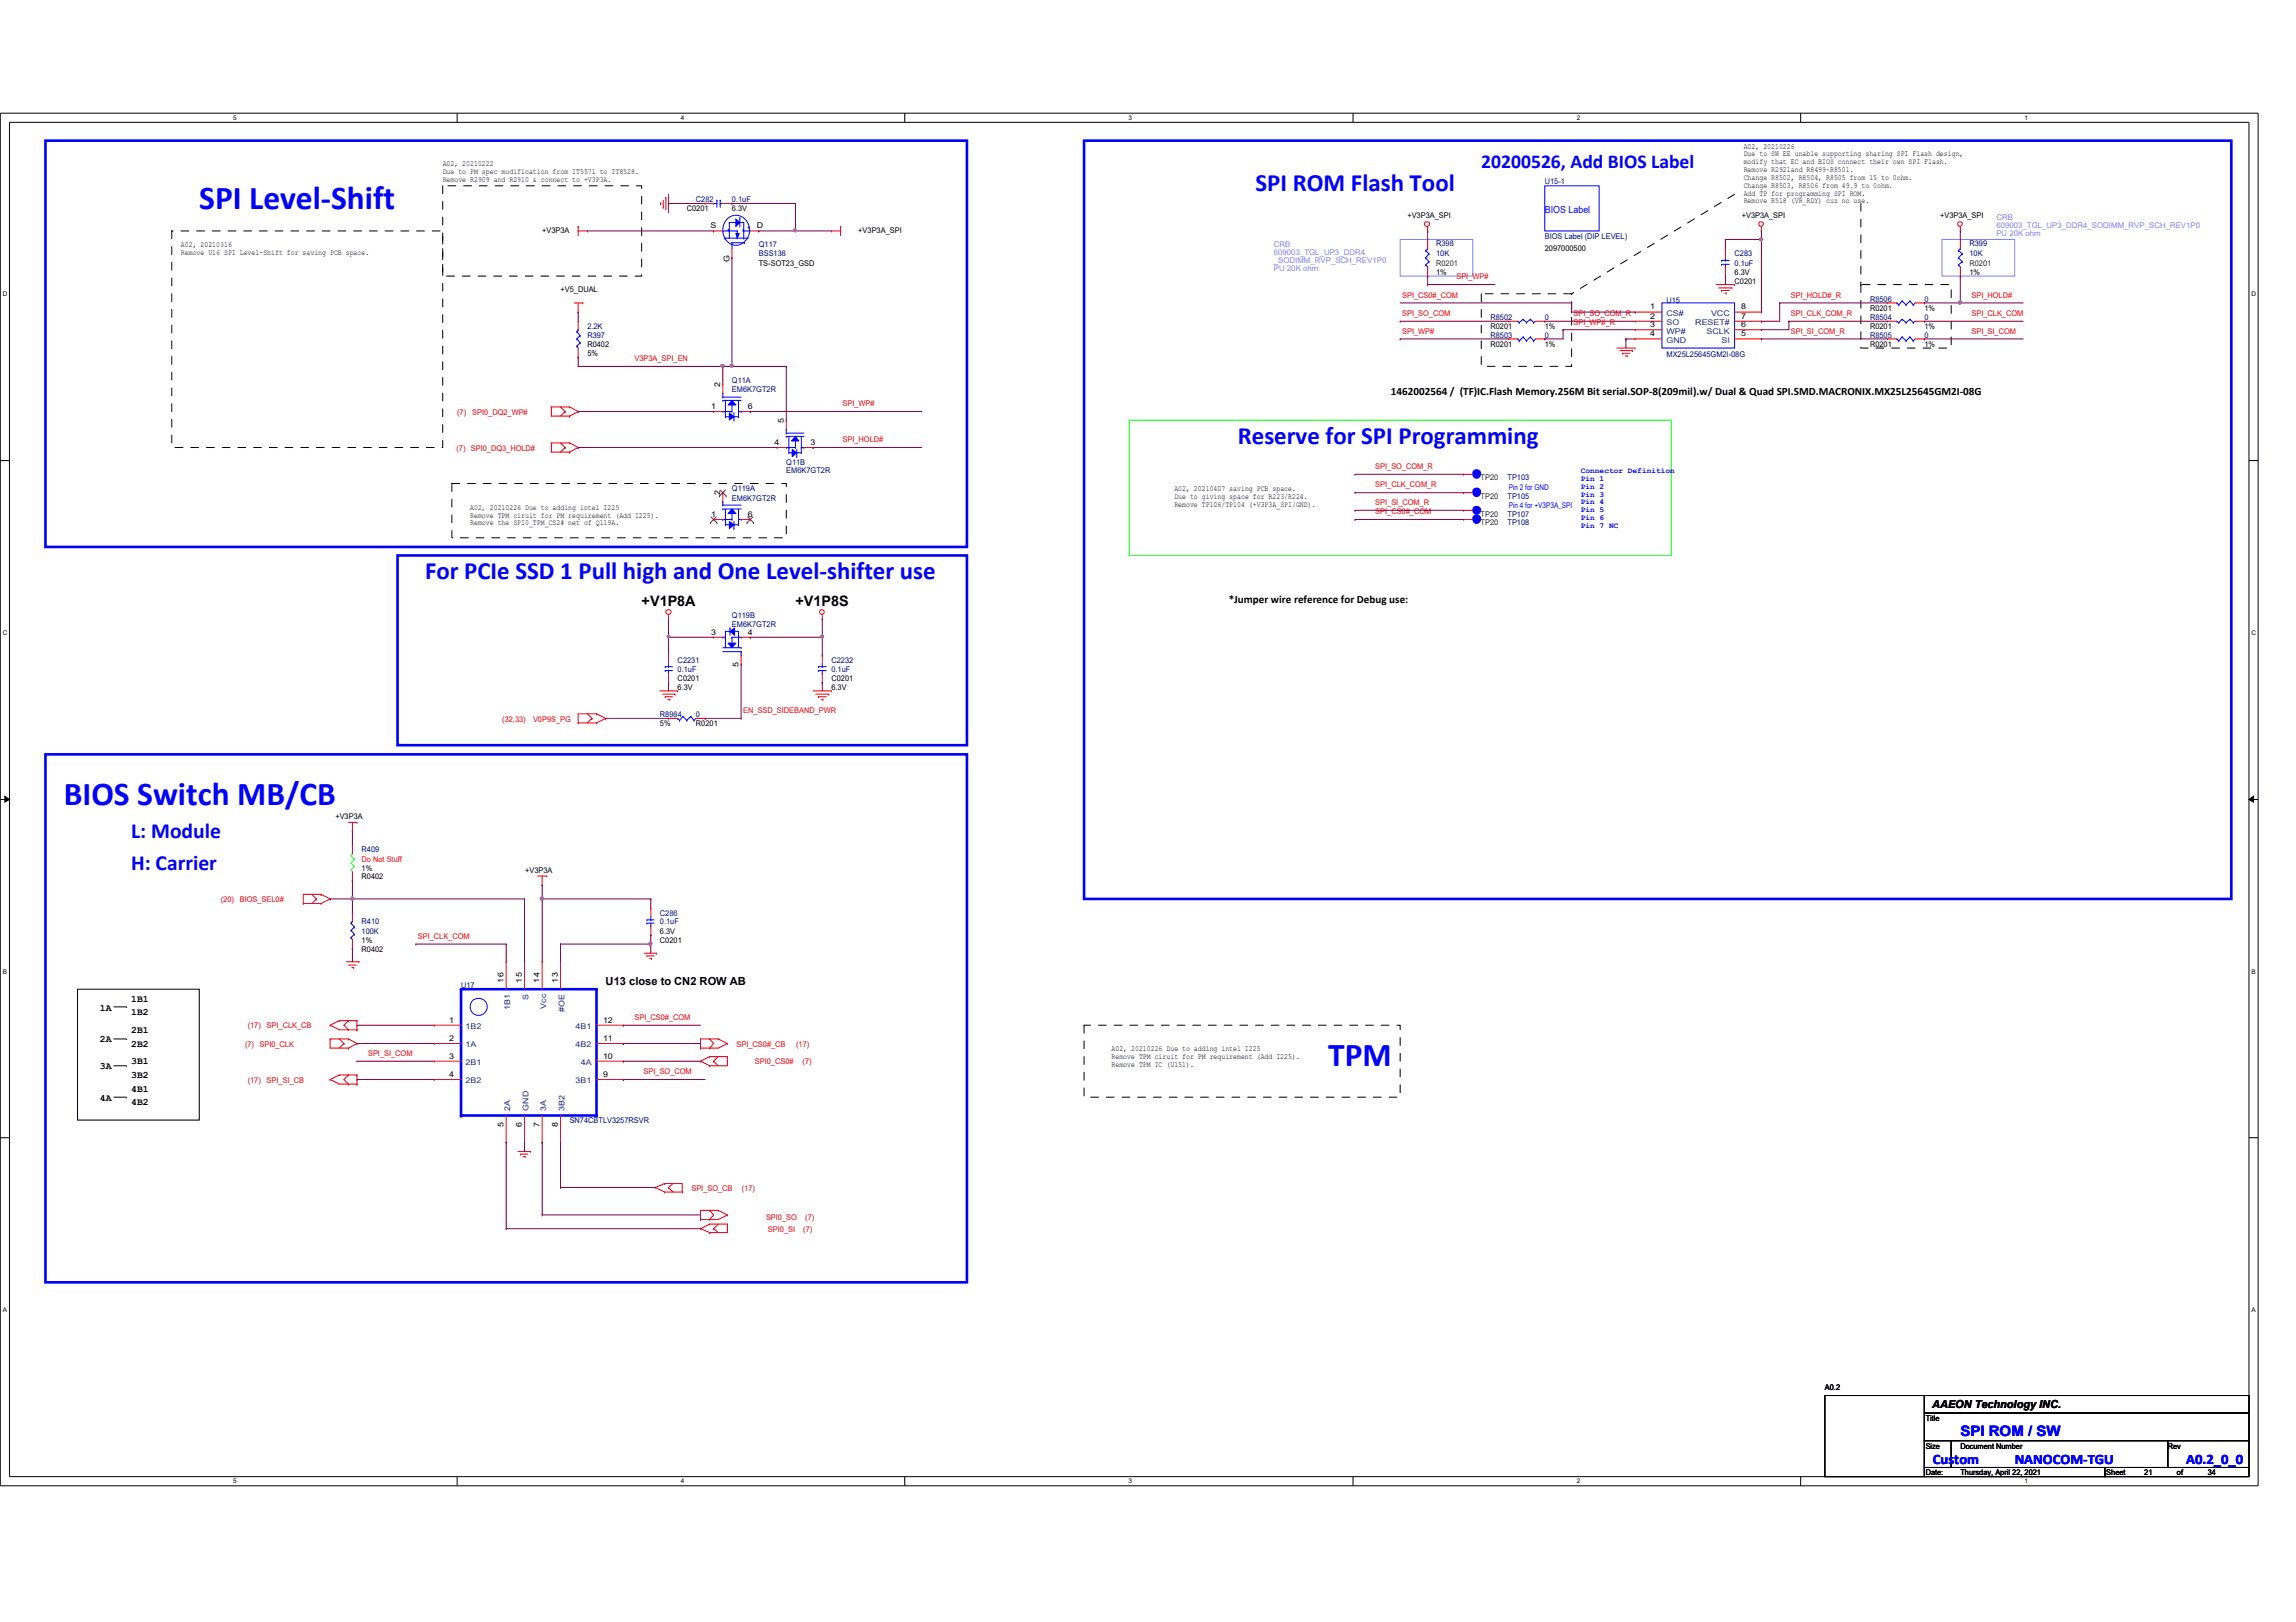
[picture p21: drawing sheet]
<svg xmlns="http://www.w3.org/2000/svg" width="297mm" height="210mm" viewBox="0 0 297 210" stroke-linecap="round" stroke-linejoin="round" font-family="sans-serif">
<defs><g id="words">
<g font-size="4.3" fill="#00f">
<text x="25.8" y="27">SPI Level-Shift</text>
<text x="8.3" y="104.1">BIOS Switch MB/CB</text>
<text x="171.8" y="138">TPM</text>
</g>
<g font-size="3.2" fill="#00f">
<text x="162.4" y="24.7">SPI ROM Flash Tool</text>
<text x="160.1" y="57.4">Reserve for SPI Programming</text>
<text x="55" y="74.9">For PCIe SSD 1 Pull high and One Level-shifter use</text>
</g>
<g font-size="2.8" fill="#00f">
<text x="17" y="108.5">L: Module</text>
<text x="17" y="112.5">H: Carrier</text>
</g>
<text font-size="2.5" fill="#00f" x="191.6" y="21.8">20200526, Add BIOS Label</text>
<g font-size="1.9">
<text x="83" y="78.4">+V1P8A</text>
<text x="102.9" y="78.4">+V1P8S</text>
</g>
<g font-size="1.9" fill="#00f">
<text x="253.6" y="185.8">SPI ROM / SW</text>
<text x="250.1" y="189.4">Custom</text>
<text x="260.6" y="189.4">NANOCOM-TGU</text>
<text x="282.8" y="189.4">A0.2_0_0</text>
</g>
<g font-size="1.4">
<text x="180" y="51.1">1462002564 / (TF)IC.Flash Memory.256M Bit serial.SOP-8(209mil).w/ Dual &amp; Quad SPI.SMD.MACRONIX.MX25L25645GM2I-08G</text>
<text x="159" y="78">*Jumper wire reference for Debug use:</text>
<text x="78.4" y="127.5">U13 close to CN2 ROW AB</text>
<text x="250" y="182.2">AAEON Technology INC.</text>
</g>
<text font-size="1.3" fill="#00f" x="199.9" y="27.5">BIOS Label</text>
<g font-size="1.3">
<text x="12.9" y="130.8">1A</text>
<text x="17" y="129.6">1B1</text>
<text x="17" y="131.3">1B2</text>
<text x="12.9" y="134.9">2A</text>
<text x="17" y="133.7">2B1</text>
<text x="17" y="135.5">2B2</text>
<text x="17" y="137.8">3B1</text>
<text x="12.9" y="138.3">3A</text>
<text x="12.9" y="142.5">4A</text>
<text x="17" y="141.3">4B1</text>
<text x="17" y="143">4B2</text>
<text x="17" y="139.5">3B2</text>
</g>
<g font-size="1">
<text x="57.3" y="21.5">A02, 20210222</text>
<text x="57.3" y="22.5">Due to PM spec modification from IT5571 to IT8528.</text>
<text x="57.3" y="23.5">Remove R2909 and R2910 &amp; connect to +V3P3A.</text>
<text x="225.6" y="19.2">A02, 20210226</text>
<text x="225.6" y="20.2">Due to SW EE unable supporting sharing SPI Flash design,</text>
<text x="225.6" y="21.3">modify that EC and BIOS connect their own SPI Flash.</text>
<text x="225.6" y="22.3">Remove R2921and R8499~R8501.</text>
<text x="225.6" y="23.3">Change R8502, R8504, R8505 from 15 to 0ohm.</text>
<text x="88.9" y="27.3">C0201</text>
<text x="91.9" y="29.5">S</text>
<text x="94.7" y="27.3">6.3V</text>
<text x="97.9" y="29.5">D</text>
<text x="182.1" y="28.2">+V3P3A_SPI</text>
<text x="225.3" y="28.2">+V3P3A_SPI</text>
<text x="225.6" y="24.3">Change R8503, R8506 from 49.9 to 0ohm.</text>
<text x="225.6" y="25.3">Add TP for programming SPI ROM.</text>
<text x="225.6" y="26.3">Remove R518 (VR_RDY) cuz no use.</text>
<text x="251" y="28.2">+V3P3A_SPI</text>
<text x="23.4" y="32">A02, 20210316</text>
<text x="23.4" y="33">Remove U16 SPI Level-Shift for saving PCB space.</text>
<text x="70.1" y="30.1">+V3P3A</text>
<text x="94.4" y="34" transform="rotate(-90 94.4 34)">G</text>
<text x="98.2" y="34.4">TS-SOT23_GSD</text>
<text x="111" y="30.1">+V3P3A_SPI</text>
<text x="185.8" y="35.6">1%</text>
<text x="199.9" y="32.4">2097000500</text>
<text x="224.4" y="35.6">6.3V</text>
<text x="254.8" y="35.6">1%</text>
<text x="72.5" y="37.8">+V5_DUAL</text>
<text x="213.5" y="40">1</text>
<text x="213.5" y="41.2">2</text>
<text x="224.4" y="36.7">C0201</text>
<text x="225.3" y="41.2">7</text>
<text x="225.3" y="40">8</text>
<text x="241.9" y="40.2">R0201</text>
<text x="249" y="40.2">1%</text>
<text x="76" y="44.9">R0402</text>
<text x="76" y="46.1">5%</text>
<text x="192.8" y="42.6">R0201</text>
<text x="192.8" y="44.9">R0201</text>
<text x="199.9" y="42.6">1%</text>
<text x="199.9" y="44.9">1%</text>
<text x="213.5" y="42.3">3</text>
<text x="213.5" y="43.5">4</text>
<text x="225.3" y="43.5">5</text>
<text x="225.3" y="42.3">6</text>
<text x="241.9" y="42.6">R0201</text>
<text x="241.9" y="44.9">R0201</text>
<text x="249" y="42.6">1%</text>
<text x="249" y="44.9">1%</text>
<text x="92" y="52.9">1</text>
<text x="93.2" y="50" transform="rotate(-90 93.2 50)">2</text>
<text x="96.7" y="52.9">6</text>
<text x="100.2" y="57.6">4</text>
<text x="101.4" y="54.7" transform="rotate(-90 101.4 54.7)">5</text>
<text x="104.9" y="57.6">3</text>
<text x="60.8" y="66">A02, 20210226 Due to adding intel I225</text>
<text x="93.2" y="64.1" transform="rotate(-90 93.2 64.1)">2</text>
<text x="151.9" y="63.6">A02, 20210407 saving PCB space.</text>
<text x="151.9" y="64.6">Due to giving space for R223/R224.</text>
<text x="151.9" y="65.6">Remove TP106/TP104 (+V3P3A_SPI/GND).</text>
<text x="60.8" y="67">Remove TPM ciruit for PM requirement (Add I225).</text>
<text x="60.8" y="68">Remove the SPI0_TPM_CS2# net of Q119A.</text>
<text x="92" y="66.9">1</text>
<text x="96.7" y="66.9">6</text>
<text x="92" y="82.1">3</text>
<text x="96.7" y="82.1">4</text>
<text x="87.7" y="88.1">C0201</text>
<text x="87.7" y="89.3">6.3V</text>
<text x="95.5" y="86.3" transform="rotate(-90 95.5 86.3)">5</text>
<text x="107.6" y="88.1">C0201</text>
<text x="107.6" y="89.3">6.3V</text>
<text x="85.4" y="94">5%</text>
<text x="90" y="94">R0201</text>
<text x="43.4" y="106">+V3P3A</text>
<text x="46.8" y="113.8">R0402</text>
<text x="46.8" y="112.7">1%</text>
<text x="67.9" y="113">+V3P3A</text>
<text x="46.8" y="123.2">R0402</text>
<text x="46.8" y="122">1%</text>
<text x="85.4" y="122">C0201</text>
<text x="85.4" y="120.8">6.3V</text>
<text x="65.1" y="127.2" transform="rotate(-90 65.1 127.2)">16</text>
<text x="67.5" y="127.2" transform="rotate(-90 67.5 127.2)">15</text>
<text x="69.8" y="127.2" transform="rotate(-90 69.8 127.2)">14</text>
<text x="72.2" y="127.2" transform="rotate(-90 72.2 127.2)">13</text>
<text x="58.1" y="132.3">1</text>
<text x="58.1" y="134.7">2</text>
<text x="58.1" y="137">3</text>
<text x="78" y="134.7">11</text>
<text x="78" y="137">10</text>
<text x="78" y="132.3">12</text>
<text x="143.8" y="136.1">A02, 20210226 Due to adding intel I225</text>
<text x="143.8" y="137.1">Remove TPM ciruit for PM requirement (Add I225).</text>
<text x="58.1" y="139.4">4</text>
<text x="78" y="139.4">9</text>
<text x="143.8" y="138.1">Remove TPM IC (U151).</text>
<text x="65.1" y="145.9" transform="rotate(-90 65.1 145.9)">5</text>
<text x="67.5" y="145.9" transform="rotate(-90 67.5 145.9)">6</text>
<text x="69.8" y="145.9" transform="rotate(-90 69.8 145.9)">7</text>
<text x="72.2" y="145.9" transform="rotate(-90 72.2 145.9)">8</text>
<text x="236.1" y="179.8">A0.2</text>
<text x="249.1" y="183.9">Title</text>
<text x="249.1" y="187.5">Size</text>
<text x="249.1" y="190.9">Date:</text>
<text x="253.6" y="187.5">Document Number</text>
<text x="253.6" y="190.9">Thursday, April 22, 2021</text>
<text x="272.5" y="190.9">Sheet</text>
<text x="277.4" y="190.9">21</text>
<text x="280.5" y="187.5">Rev</text>
<text x="281.6" y="190.9">of</text>
<text x="285.6" y="190.9">34</text>
</g>
<g font-size="1" fill="#000080">
<text x="199.9" y="23.9">U15-1</text>
<text x="90" y="26.2">C282</text>
<text x="94.7" y="26.2">0.1uF</text>
<text x="98.2" y="32">Q117</text>
<text x="98.2" y="33.2">BSS138</text>
<text x="185.8" y="31.8">R398</text>
<text x="185.8" y="33.2">10K</text>
<text x="199.9" y="30.9">BIOS Label (DIP LEVEL)</text>
<text x="224.4" y="33.2">C283</text>
<text x="224.4" y="34.4">0.1uF</text>
<text x="254.8" y="31.8">R399</text>
<text x="254.8" y="33.2">10K</text>
<text x="192.8" y="41.4">R8502</text>
<text x="199.9" y="41.4">0</text>
<text x="215.6" y="39.2">U15</text>
<text x="241.9" y="39">R8506</text>
<text x="241.9" y="41.4">R8504</text>
<text x="249" y="39">0</text>
<text x="249" y="41.4">0</text>
<text x="76" y="43.7">R397</text>
<text x="76" y="42.6">2.2K</text>
<text x="192.8" y="43.7">R8503</text>
<text x="199.9" y="43.7">0</text>
<text x="215.6" y="46.1">MX25L25645GM2I-08G</text>
<text x="241.9" y="43.7">R8505</text>
<text x="249" y="43.7">0</text>
<text x="94.7" y="49.5">Q11A</text>
<text x="94.7" y="50.7">EM6K7GT2R</text>
<text x="94.7" y="63.6">Q119A</text>
<text x="94.7" y="64.8">EM6K7GT2R</text>
<text x="101.7" y="60.1">Q11B</text>
<text x="101.7" y="61.2">EM6K7GT2R</text>
<text x="195" y="62.1">TP103</text>
<text x="195" y="64.5">TP105</text>
<text x="195" y="66.9">TP107</text>
<text x="195" y="68">TP108</text>
<text x="94.7" y="79.9">Q119B</text>
<text x="94.7" y="81.1">EM6K7GT2R</text>
<text x="87.7" y="85.8">C2231</text>
<text x="87.7" y="87">0.1uF</text>
<text x="107.6" y="85.8">C2232</text>
<text x="107.6" y="87">0.1uF</text>
<text x="85.4" y="92.8">R8984</text>
<text x="90" y="92.8">0</text>
<text x="46.8" y="110.3">R409</text>
<text x="46.8" y="119.6">R410</text>
<text x="85.4" y="118.5">C286</text>
<text x="85.4" y="119.6">0.1uF</text>
<text x="46.8" y="120.8">100K</text>
<text x="59.6" y="127.8">U17</text>
<text x="73.7" y="145.4">SN74CBTLV3257RSVR</text>
</g>
<g font-size="1" fill="#8080ff">
<text x="258.3" y="28.5">CRB</text>
<text x="258.3" y="29.5">609003_TGL_UP3_DDR4_SODIMM_RVP_SCH_REV1P0</text>
<text x="164.8" y="32">CRB</text>
<text x="164.8" y="33">609003_TGL_UP3_DDR4</text>
<text x="164.8" y="34">_SODIMM_RVP_SCH_REV1P0</text>
<text x="164.8" y="35.1">PU 20K ohm</text>
<text x="258.3" y="30.6">PU 20K ohm</text>
</g>
<g font-size="1" fill="#008000">
<text x="185.8" y="34.4">R0201</text>
<text x="254.8" y="34.4">R0201</text>
<text x="191.6" y="62.1">TP20</text>
<text x="191.6" y="64.5">TP20</text>
<text x="191.6" y="66.9">TP20</text>
<text x="191.6" y="68">TP20</text>
</g>
<g font-size="1" fill="#f00">
<text x="181.4" y="40.9">SPI_SO_COM</text>
<text x="181.4" y="38.5">SPI_CS0#_COM</text>
<text x="188.4" y="36.2">SPI_WP#</text>
<text x="203.6" y="40.9">SPI_SO_COM_R</text>
<text x="203.6" y="42">SPI_WP#_R</text>
<text x="231.7" y="38.5">SPI_HOLD#_R</text>
<text x="231.7" y="40.9">SPI_CLK_COM_R</text>
<text x="255.1" y="38.5">SPI_HOLD#</text>
<text x="255.1" y="40.9">SPI_CLK_COM</text>
<text x="82.1" y="46.7">V3P3A_SPI_EN</text>
<text x="181.4" y="43.2">SPI_WP#</text>
<text x="231.7" y="43.2">SPI_SI_COM_R</text>
<text x="255.1" y="43.2">SPI_SI_COM</text>
<text x="59.1" y="53.7">(7)</text>
<text x="61.1" y="53.7">SPI0_DQ2_WP#</text>
<text x="109" y="52.6">SPI_WP#</text>
<text x="59.1" y="58.3">(7) SPI0_DQ3_HOLD#</text>
<text x="109" y="57.2">SPI_HOLD#</text>
<text x="177.9" y="60.7">SPI_SO_COM_R</text>
<text x="177.9" y="63.1">SPI_CLK_COM_R</text>
<text x="177.9" y="65.4">SPI_SI_COM_R</text>
<text x="177.9" y="66.5">SPI_CS0#_COM</text>
<text x="65" y="93.4">(32,33)</text>
<text x="69" y="93.4">V0P9S_PG</text>
<text x="96.1" y="92.3">EN_SSD_SIDEBAND_PWR</text>
<text x="46.8" y="111.5">Do Not Stuff</text>
<text x="28.6" y="116.8">(20)</text>
<text x="31" y="116.8">BIOS_SEL0#</text>
<text x="54.1" y="121.5">SPI_CLK_COM</text>
<text x="82.1" y="132">SPI_CS0#_COM</text>
<text x="31.7" y="135.5">(7) SPI0_CLK</text>
<text x="32" y="133.1">(17)</text>
<text x="34.5" y="133.1">SPI_CLK_CB</text>
<text x="47.6" y="136.7">SPI_SI_COM</text>
<text x="95.3" y="135.5">SPI_CS0#_CB</text>
<text x="97.7" y="137.8">SPI0_CS0#</text>
<text x="103" y="135.5">(17)</text>
<text x="103.8" y="137.8">(7)</text>
<text x="32" y="140.1">(17)</text>
<text x="34.5" y="140.1">SPI_SI_CB</text>
<text x="83.3" y="139">SPI_SO_COM</text>
<text x="89.4" y="154.2">SPI_SO_CB</text>
<text x="96" y="154.2">(17)</text>
<text x="99.1" y="157.9">SPI0_SO</text>
<text x="99.4" y="159.4">SPI0_SI</text>
<text x="103.9" y="159.4">(7)</text>
<text x="104.2" y="157.9">(7)</text>
</g>
<g font-size="1" fill="#004080">
<text x="215.6" y="40.9">CS#</text>
<text x="221.4" y="40.9">VCC</text>
<text x="215.6" y="42.1">SO</text>
<text x="215.6" y="43.2">WP#</text>
<text x="215.6" y="44.4">GND</text>
<text x="219.3" y="42.1">RESET#</text>
<text x="220.8" y="43.2">SCLK</text>
<text x="222.7" y="44.4">SI</text>
<text x="66" y="130.7" transform="rotate(-90 66 130.7)">1B1</text>
<text x="68.4" y="129.4" transform="rotate(-90 68.4 129.4)">S</text>
<text x="70.7" y="130.6" transform="rotate(-90 70.7 130.6)">Vcc</text>
<text x="73" y="131" transform="rotate(-90 73 131)">#OE</text>
<text x="60.2" y="133.2">1B2</text>
<text x="60.2" y="135.6">1A</text>
<text x="60.2" y="137.8">2B1</text>
<text x="74.5" y="135.6">4B2</text>
<text x="74.5" y="133.2">4B1</text>
<text x="75.1" y="137.8">4A</text>
<text x="60.2" y="140.2">2B2</text>
<text x="66" y="143.8" transform="rotate(-90 66 143.8)">2A</text>
<text x="68.4" y="143.8" transform="rotate(-90 68.4 143.8)">GND</text>
<text x="70.7" y="143.8" transform="rotate(-90 70.7 143.8)">3A</text>
<text x="73" y="143.8" transform="rotate(-90 73 143.8)">3B2</text>
<text x="74.5" y="140.2">3B1</text>
</g>
<g font-size="1" fill="#00f">
<text x="195.2" y="65.8">Pin 4 for +V3P3A_SPI</text>
<text x="195.2" y="63.4">Pin 2 for GND</text>
<text x="204.5" y="61.2">Connector Definition</text>
<text x="204.5" y="62.2">Pin 1</text>
<text x="204.5" y="63.2">Pin 2</text>
<text x="204.5" y="64.3">Pin 3</text>
<text x="204.5" y="65.3">Pin 4</text>
<text x="204.5" y="66.3">Pin 5</text>
<text x="204.5" y="67.3">Pin 6</text>
<text x="204.5" y="68.3">Pin 7 NC</text>
</g>
<g font-size=".8">
<text x="30.2" y="15.5">5</text>
<text x="88.1" y="15.5">4</text>
<text x="146" y="15.5">3</text>
<text x="204" y="15.5">2</text>
<text x="261.9" y="15.5">1</text>
<text x=".4" y="38.4">D</text>
<text x="291.3" y="38.4">D</text>
<text x=".4" y="82.1">C</text>
<text x="291.3" y="82.1">C</text>
<text x=".4" y="126">B</text>
<text x="291.3" y="126">B</text>
<text x=".4" y="169.8">A</text>
<text x="291.3" y="169.8">A</text>
<text x="30.2" y="191.9">5</text>
<text x="88.1" y="191.9">4</text>
<text x="146" y="191.9">3</text>
<text x="204" y="191.9">2</text>
<text x="261.9" y="191.9">1</text>
</g>
</g></defs>
<path d="M0 14.6h292.1v177.7h-292.1zM1.2 15.8h289.8v175.3h-289.8z" fill="none" stroke="#000" stroke-width=".13"/>
<g fill="#fff">
<path d="M30.2 14.8h.3v.9h-.3z"/>
<path d="M30.2 191.3h.3v.8h-.3z"/>
</g>
<path d="M59.1 14.6v1.2M59.1 191.1v1.2" fill="none" stroke="#000" stroke-width=".13"/>
<g fill="#fff">
<path d="M88.1 14.8h.3v.9h-.3z"/>
<path d="M88.1 191.3h.3v.8h-.3z"/>
</g>
<path d="M117 14.6v1.2M117 191.1v1.2" fill="none" stroke="#000" stroke-width=".13"/>
<g fill="#fff">
<path d="M146 14.8h.3v.9h-.3z"/>
<path d="M146 191.3h.3v.8h-.3z"/>
</g>
<path d="M175 14.6v1.2M175 191.1v1.2" fill="none" stroke="#000" stroke-width=".13"/>
<g fill="#fff">
<path d="M204 14.8h.3v.9h-.3z"/>
<path d="M204 191.3h.3v.8h-.3z"/>
</g>
<path d="M233 14.6v1.2M233 191.1v1.2" fill="none" stroke="#000" stroke-width=".13"/>
<g fill="#fff">
<path d="M261.9 14.8h.4v.9h-.4z"/>
<path d="M261.9 191.3h.4v.8h-.4z"/>
<path d="M.4 37.7h.5v.8h-.5z"/>
<path d="M291.3 37.7h.5v.8h-.5z"/>
<path d="M.4 81.4h.5v.9h-.5z"/>
<path d="M291.3 81.4h.5v.9h-.5z"/>
</g>
<path d="M0 59.6h1.2M291 59.6h1.1" fill="none" stroke="#000" stroke-width=".13"/>
<g fill="#fff">
<path d="M.4 125.3h.4v.9h-.4z"/>
<path d="M291.3 125.3h.4v.9h-.4z"/>
</g>
<path d="M0 103.5h1.2M.6 103l.6 .5-.6 .3zM291 103.5l.5-.5v.8zM291 103.5h1.1" fill="none" stroke="#000" stroke-width=".13"/>
<path d="M.6 103l.6 .5-.6 .3zM291 103.5l.5-.5v.8z" fill="#000"/>
<g fill="#fff">
<path d="M.4 169.1h.4v.8h-.4z"/>
<path d="M291.3 169.1h.4v.8h-.4z"/>
</g>
<g fill="none" stroke="#000" stroke-width=".13">
<path d="M10 128h15.8v16.9h-15.8zM14.7 130.3h1.7M14.7 134.5h1.7M14.7 137.9h1.7M16.4 130.3h.1M16.4 134.5h.1M16.4 137.9h.1M0 147.2h1.2M14.7 142h1.7M16.4 142h.1M291 147.2h1.1M236.1 180.6h12.9v10.5h-12.9z"/>
<path d="M249 180.6h42v2.3h-42zM249 182.9h42v3.5h-42zM249 186.4h3.4v3.5h-3.4zM249 189.9h23.3v1.2h-23.3zM252.4 186.4h28.1v3.5h-28.1zM272.3 189.9h18.7v1.2h-18.7zM280.5 186.4h10.5v3.5h-10.5z"/>
</g>
<path d="M5.9 18.2h119.2v52.6h-119.2zM140.2 18.2h148.5v98.1h-148.5zM51.4 71.9h73.7v24.5h-73.7zM5.9 97.6h119.2v68.3h-119.2z" fill="none" stroke="#00f" stroke-width=".34"/>
<path d="M181.1 31h9.4v4.7h-9.4zM251.2 31h9.4v4.7h-9.4z" fill="none" stroke="#8080ff" stroke-width=".13"/>
<path d="M22.2 29.9h35.1v28h-35.1zM57.3 24h25.7v11.7h-25.7zM191.6 38h11.7v9.4h-11.7zM203.3 38h.1M224.4 25.1l-21.1 12.9M240.7 36.8h11.7v8.2h-11.7zM240.7 26.3v10.5M240.7 36.8h.1M58.5 62.6h43.2v7h-43.2zM140.2 132.7h40.9v9.3h-40.9z" fill="none" stroke="#000" stroke-width=".13" stroke-dasharray="1 1 1 1 1 1 1 1"/>
<path d="M146.1 54.4h70.1v17.5h-70.1z" fill="none" stroke="#0f0" stroke-width=".13"/>
<g fill="none" stroke="#f00" stroke-width=".13">
<path d="M74.3 39.2h1.1M74.8 29.3h.1M74.8 29.9h1.2M74.8 29.3v1.2M74.8 39.2v1.2M75.4 39.2h.1M76 29.9h.1M85.5 26.2h.1M85.5 26.2v.3M85.8 26.8h.1M85.8 25.9v.9M86.1 25.6h.1"/>
<path d="M86.1 25.6v1.6M86.5 25.1h.1M86.5 25.1v2.4M91.2 26.3h.1M91.2 26.3h1.1M93.5 26.3h1.2M94.7 26.3h.1M107.6 29.9h.1M107.6 29.9h1.2M108.8 29.3h.1M108.8 29.3v1.2M184.7 29.9h.1"/>
<path d="M184.7 29.4v.5M222 36.8h2.4M222.4 37.3h1.7M222.7 37.6h.1M222.7 37.6h1M223.1 37.9h.2M223.2 32.2h.1M223.2 35.7h.1M223.2 32.2v1.2M223.2 34.5v1.2M223.3 37.9h.1M224.1 37.3h.1"/>
<path d="M224.4 36.8h.1M227.9 29.9h.1M227.9 29.4v.5M253.6 29.9h.1M253.6 29.4v.5M71.3 52.7h.1M71.3 57.3h.1M71.3 52.7v1.1h2.4M71.3 52.7h2.4M71.3 57.3v1.2h2.4M71.3 57.3h2.4M72.5 52.7l.6 .6"/>
<path d="M72.5 57.3l.6 .6M73.1 53.3h.1M73.1 57.9h.1M73.1 53.3l-.6 .5M73.1 57.9l-.6 .6M73.7 53.8h.1M73.7 52.7h.1M73.7 58.5h.1M73.7 57.3h.1M73.7 52.7l1.1 .6M73.7 57.3l1.1 .6M74.8 40.4h.1"/>
<path d="M74.8 53.3h.1M74.8 57.9h.1M74.8 53.3l-1.1 .5M74.8 57.9l-1.1 .6M209.2 45h2.3M209.6 45.4h1.6M209.9 45.7h.1M209.9 45.7h1M210.3 46.1h.2M210.5 46.1h.1M211.2 45.4h.1M211.5 45h.1"/>
<path d="M211.5 40.4h.1M211.5 41.6h.1M211.5 42.7h.1M211.5 43.9h.1M211.5 40.4h3.5M211.5 41.6h3.5M211.5 42.7h3.5M211.5 43.9h3.5M224.4 40.4h3.5M224.4 41.6h3.5M224.4 42.7h3.5M224.4 43.9h3.5"/>
<path d="M227.9 43.9h.1M227.9 42.7h.1M227.9 41.6h.1M227.9 40.4h.1M86.5 79.6v.5M106.4 79.6v.5M74.8 93.6h.1M74.8 93.6h2.4M76 92.4l.6 .6M76.6 93h.1M76.6 93l-.6 .6M77.2 92.4h.1"/>
<path d="M77.2 93.6h.1M77.2 92.4h-2.4v1.2M77.2 92.4l1.2 .6M78.4 93h.1M78.4 93l-1.2 .6M85.4 89.4h2.3M85.7 89.8h1.6M86.1 90.2h.1M86.1 90.2h.9M86.4 90.5h.3M86.5 80.1h.1M86.5 93h.1"/>
<path d="M86.5 84.8h.1M86.5 88.3h.1M86.5 84.8v1.1M86.5 87.1v1.2M86.5 93h1.2M86.7 90.5h.1M87.3 89.8h.1M87.7 89.4h.1M90 93h1.2M91.2 93h.1M105.2 89.4h2.4M105.5 89.8h1.7"/>
<path d="M105.9 90.2h.1M105.9 90.2h1M106.3 90.5h.2M106.4 80.1h.1M106.5 90.5h.1M107.2 89.8h.1M107.6 89.4h.1M39.2 116.9h.1M39.2 116.9h2.3M40.3 115.7l.6 .6M40.9 116.3h.1M40.9 116.3l-.6 .6"/>
<path d="M41.5 115.7h.1M41.5 116.9h.1M41.5 115.7h-2.3v1.2M41.5 115.7l1.2 .6M42.7 116.3h.1M42.7 116.3l-1.2 .6M45.1 106.4h1.1M45.6 107.5h.1M45.6 106.4v1.1M46.2 106.4h.1M69.6 113.4h1.1M70.1 114.6h.1"/>
<path d="M70.1 113.4v1.2M70.7 113.4h.1M42.7 132.7h.1M42.7 139.7h.1M42.7 134.5h.1M42.7 132.7l1.2 .6h2.3M42.7 139.7l1.2 .6h2.3M42.7 134.5v1.1h2.4M42.7 134.5h2.4M43.9 132.1h.1M43.9 139.1h.1M43.9 132.1l-1.2 .6"/>
<path d="M43.9 132.1h2.3M43.9 139.1l-1.2 .6M43.9 139.1h2.3M43.9 134.5l.6 .5M44.5 135h.1M44.5 135l-.6 .6M44.8 124.5h1.6M45.1 133.3h.1M45.1 132.1h.1M45.1 139.1h.1M45.1 135.6h.1M45.1 134.5h.1"/>
<path d="M45.1 132.1l-.6 .6 .6 .6M45.1 139.1l-.6 .6 .6 .6M45.1 134.5l1.1 .5M45.2 124.9h.1M45.2 124.9h.9M45.5 125.2h.3M45.8 125.2h.1M46.2 133.3h.1M46.2 132.1h.1M46.2 139.1h.1M46.2 135h.1M46.2 132.1v1.2"/>
<path d="M46.2 139.1v1.2M46.2 135l-1.1 .6M46.4 124.5h.1M83.4 123.4h1.6M83.7 123.7h.1M83.7 123.7h.9M84 124h.3M84.3 124h.1M85 123.4h.1M90.6 135.6h.1M90.6 134.5h.1M90.6 137.3h.1"/>
<path d="M90.6 134.5h2.3M90.6 134.5v1.1M90.6 137.3l1.2 .6M91.8 135.6h.1M91.8 134.5h.1M91.8 137.9h.1M91.8 136.7h.1M91.8 134.5l.5 .5-.5 .6M91.8 136.7h2.3M91.8 136.7l-1.2 .6M92.3 137.3h.1M92.3 137.3l.6 .6"/>
<path d="M92.9 134.5h.1M92.9 134.5l1.2 .5M92.9 136.7l-.6 .6M94.1 135h.1M94.1 136.7h.1M94.1 135l-1.2 .6h-2.3M94.1 136.7v1.2h-2.3M45.1 140.3h.1M46.2 140.3h.1M67 149h1.6M67.3 149.4h.1M67.3 149.4h1"/>
<path d="M67.7 149.7h.2M67.9 149.7h.1M68.6 149h.1M84.8 153.7h.1M84.8 153.7l1.2 .6M86 153.2h.1M86 154.3h.1M86 153.2h2.3v1.1M86 154.3h2.3M86 153.2l-1.2 .5M86.5 153.7h.1M86.5 153.7l.6 .6"/>
<path d="M87.1 153.2l-.6 .5M88.3 154.3h.1M90.6 159h.1M90.6 157.8h.1M90.6 156.6h.1M90.6 156.6v1.2M90.6 159l1.2 .5M90.6 156.6h2.3M91.8 159.5h.1M91.8 158.4h.1M91.8 157.8h.1M91.8 156.6h.1"/>
<path d="M91.8 158.4h2.3M91.8 158.4l-1.2 .6M91.8 156.6l.5 .6-.5 .6M92.3 159h.1M92.3 159l.6 .5M92.9 156.6h.1M92.9 158.4l-.6 .6M92.9 156.6l1.2 .6M94.1 158.4h.1M94.1 157.2h.1M94.1 158.4v1.1h-2.3M94.1 157.2l-1.2 .6h-2.3"/>
<circle cx="184.6" cy="29" r=".33"/>
<circle cx="227.8" cy="29" r=".31"/>
<circle cx="253.6" cy="29" r=".31"/>
<circle cx="86.5" cy="79.2" r=".33"/>
<circle cx="106.3" cy="79.2" r=".31"/>
</g>
<g fill="none" stroke="#00f" stroke-width=".13">
<path d="M92.3 26.3h.1M92.3 26.3h.4M92.7 25.9h.1M92.7 25.9v.9M93.2 25.9h.1M93.2 26.3h.1M93.2 26.3h.3M93.2 25.9v.9M215 39.2h9.4v5.8h-9.4zM222.7 34.2h.1M222.7 33.7h.1M222.7 34.2h1"/>
<path d="M222.7 33.7h1M223.2 34.5h.1M223.2 33.7h.1M223.2 33.4v.3M223.2 34.2v.3M86.1 86.8h.1M86.1 86.3h.1M86.1 86.8h.9M86.1 86.3h.9M86.5 87.1h.1M86.5 86.3h.1M86.5 85.9v.4"/>
<path d="M86.5 86.8v.3M87.7 93h.1M87.7 93l.2 .2M87.9 93.2h.1M88.3 92.7h.1M88.3 92.7l-.4 .5M88.3 92.7l.6 .5M88.9 93.2h.1M89.4 92.7h.1M89.4 92.7l.4 .5M89.4 92.7l-.5 .5M89.8 93.2h.1"/>
<path d="M90 93l-.2 .2"/>
</g>
<path d="M190.6 61a.53 .53 0 0 1 .6-.2 .53 .53 0 0 1 .4 .5l-.1 .3-.2 .2-.3 .1a.58 .58 0 0 1-.4-.9z" fill-rule="evenodd" fill="#00f"/>
<g fill="none" stroke="#00f" stroke-width=".13">
<path d="M93.5 29.9h.1M93.5 29.9h1.9M93.8 30.8h.1M93.8 30.8h3M94 28.4a1.78 1.78 0 0 1 2.2-.2 1.78 1.78 0 0 1 .7 2.1 1.69 1.69 0 0 1-1.7 1.5 1.69 1.69 0 0 1-1.6-1.5 2.14 2.14 0 0 1 .4-1.9zM94.4 28.8h.1M94.4 28.8v2M94.7 31.4h.1M94.7 31.4v.8M94.7 31.4h1.6M95.4 29.9h.1M95.4 29.9v.3"/>
<path d="M96.2 30.8h.1M96.2 29.9h.1M96.2 28.8v2M96.2 29.9h.9M96.3 31.4h.1M96.8 29.4h.1M199.9 24h7v5.9h-7zM190.6 61a.53 .53 0 0 1 .6-.2 .53 .53 0 0 1 .4 .5l-.1 .3-.2 .2-.3 .1a.58 .58 0 0 1-.4-.9z"/>
</g>
<path d="M189.4 61.4h.1M189.4 61.4h1.1" fill="none" stroke="#f00" stroke-width=".13"/>
<path d="M95.2 30.2h.4l-.2 .6z" fill-rule="evenodd" fill="#00f"/>
<path d="M95.2 30.2h.4l-.2 .6z" fill="none" stroke="#00f" stroke-width=".13"/>
<path d="M95.2 28.4l.5 .4-.5 .5z" fill="#00f"/>
<path d="M94.4 28.8h.8M95.2 28.4l.5 .4-.5 .5zM95.2 28.8h.1M95.6 28.8h.1M95.6 28.8h.6M95.7 28.2h.1M95.7 28.2v1.2" fill="none" stroke="#00f" stroke-width=".13"/>
<path d="M96.1 29.7l.1 .1-.1 .1z" fill-rule="evenodd" fill="#00f"/>
<path d="M96.1 29.7l.1 .1-.1 .1z" fill="none" stroke="#00f" stroke-width=".13"/>
<path d="M94.2 29.7l.2 .1-.1 .1z" fill-rule="evenodd" fill="#00f"/>
<g fill="none" stroke="#00f" stroke-width=".13">
<path d="M94.2 29.7l.2 .1-.1 .1zM83.7 119.5h.1M83.7 119h.1M83.7 119.5h.9M83.7 119h.9M84.2 119.8h.1M84.2 119h.1M84.2 118.6v.4M84.2 119.5v.3"/>
<circle cx="61.9" cy="130.3" r="1.11"/>
</g>
<path d="M92.3 29.9h.1M92.3 29.9h1.2M94.7 33.4h.1M94.7 32.2v1.2M97.1 29.9h1.1M98.2 29.9h.1M84.2 117.5h.1M84.2 117.5v1.1M84.2 119.8v1.2M84.2 121h.1" fill="none" stroke="#f00" stroke-width=".13"/>
<path d="M59.6 128v16.4" fill="none" stroke="#00f" stroke-width=".34"/>
<circle cx="59.6" cy="144.4" r=".17" fill="#00f"/>
<path d="M59.6 144.4h17.6" fill="none" stroke="#00f" stroke-width=".34"/>
<circle cx="77.2" cy="144.4" r=".17" fill="#00f"/>
<path d="M77.2 128v16.4" fill="none" stroke="#00f" stroke-width=".34"/>
<circle cx="77.2" cy="128" r=".17" fill="#00f"/>
<path d="M59.6 128h17.6" fill="none" stroke="#00f" stroke-width=".34"/>
<circle cx="59.6" cy="128" r=".17" fill="#00f"/>
<g fill="none" stroke="#f00" stroke-width=".13">
<path d="M56.2 132.7h.1M56.2 135h.1M56.2 137.3h.1M56.2 139.7h.1M56.2 132.7h3.4M56.2 135h3.4M56.2 137.3h3.4M56.2 139.7h3.4M65.5 124.5h.1M65.5 124.5v3.5M67.9 124.5h.1M67.9 124.5v3.5"/>
<path d="M70.1 124.5h.1M70.1 124.5v3.5M72.5 124.5h.1M72.5 124.5v3.5M77.2 132.7h3.4M77.2 135h3.4M77.2 137.3h3.4M77.2 139.7h3.4M80.6 139.7h.1M80.6 135h.1M80.6 137.3h.1M80.6 132.7h.1"/>
<path d="M65.5 147.8h.1M65.5 144.4v3.4M67.9 147.8h.1M67.9 144.4v3.4M70.1 147.8h.1M70.1 144.4v3.4M72.5 147.8h.1M72.5 144.4v3.4"/>
</g>
<path d="M190.6 63.4a.53 .53 0 0 1 .6-.2 .53 .53 0 0 1 .4 .5l-.1 .3-.2 .2-.3 .1a.58 .58 0 0 1-.4-.9z" fill-rule="evenodd" fill="#00f"/>
<g fill="none" stroke="#00f" stroke-width=".13">
<path d="M245.4 39.2h.1M245.4 39.2l.3 .3M245.7 39.5h.1M246.1 38.9h.1M246.1 38.9l-.4 .6M246.1 38.9l.5 .6M246.6 39.5h.1M247.1 38.9h.1M247.1 38.9l.4 .6M247.1 38.9l-.5 .6M247.5 39.5h.1M247.8 39.2l-.3 .3"/>
<path d="M253.4 32.4h.1M253.4 34.3h.1M253.4 33.4h.1M253.4 32.4l.5 .5M253.4 34.3l.2 .2M253.4 33.4l.5 .5M253.6 32.2h.1M253.6 32.2l-.2 .2M253.9 33.9h.1M253.9 32.9h.1M253.9 33.9l-.5 .4M253.9 32.9l-.5 .5"/>
<path d="M93.5 65.9h.1M93.5 65.4h.1M93.5 64.9h.1M93.5 65.9h2.4M93.5 65.4h2.4M93.5 64.9v.5M190.6 63.4a.53 .53 0 0 1 .6-.2 .53 .53 0 0 1 .4 .5l-.1 .3-.2 .2-.3 .1a.58 .58 0 0 1-.4-.9z"/>
</g>
<path d="M244.2 39.2h.1M244.2 39.2h1.2M247.8 39.2h1.2M249 39.2h.1M253.6 35.7h.1M253.6 31h.1M253.6 31v1.2M253.6 34.5v1.2M189.4 63.8h.1M189.4 63.8h1.1" fill="none" stroke="#f00" stroke-width=".13"/>
<path d="M94.7 65.9l.5 .6h-1z" fill-rule="evenodd" fill="#00f"/>
<path d="M93.5 67.2h.1M93.5 67.2h1.2M93.8 67.2h.1M93.8 65.9v1.3M94.7 65.9l.5 .6h-1zM94.7 67.2h.1M94.7 66.5v.7M95.5 67.2h.1M95.5 65.9v1.3M95.5 67.2h.4M95.9 67.2h.1" fill="none" stroke="#00f" stroke-width=".13"/>
<path d="M94.4 67.5l.6 .4-.6 .5z" fill-rule="evenodd" fill="#00f"/>
<path d="M93.8 67.9h.1M93.8 67.2v.7M93.8 67.9h.6M94.4 67.5l.6 .4-.6 .5zM94.4 67.9h.1M95 67.9h.1M95 68.4h.1M95 67.9h.5M95 67.5v.9M95.5 67.9h.1M95.5 67.2v.7" fill="none" stroke="#00f" stroke-width=".13"/>
<path d="M92.3 67.2h.1M92.3 67.2h1.2M93.5 63.8h.1M93.5 63.8v1.1M95.9 67.2h1.2M97.1 67.2h.1" fill="none" stroke="#f00" stroke-width=".13"/>
<path d="M91.9 67.6h.1M92 66.9l.7 .7M92.7 66.9l-.8 .7M92.7 67.6h.1M93.1 64.2h.1M93.2 63.4l.7 .8M93.8 63.4l-.7 .8M93.9 64.2h.1M96.6 67.6h.1M96.7 66.9l.8 .7M97.4 66.9l-.8 .7M97.5 67.6h.1" fill="none" stroke="#804000" stroke-width=".13"/>
<circle cx="191" cy="66" r=".52" fill="#00f"/>
<g fill="none" stroke="#00f" stroke-width=".13">
<path d="M196.4 41.6h.1M196.4 41.6l.2 .1M196.6 41.7h.1M197.1 41.3h.1M197.1 41.3l-.5 .4M197.1 41.3l.4 .4M197.5 41.7h.1M198 41.3h.1M198 41.3l.4 .4M198 41.3l-.5 .4M198.4 41.7h.1M198.7 41.6l-.3 .1"/>
<path d="M245.4 41.6h.1M245.4 41.6l.3 .1M245.7 41.7h.1M246.1 41.3h.1M246.1 41.3l-.4 .4M246.1 41.3l.5 .4M246.6 41.7h.1M247.1 41.3h.1M247.1 41.3l.4 .4M247.1 41.3l-.5 .4M247.5 41.7h.1M247.8 41.6l-.3 .1"/>
<circle cx="191" cy="66" r=".52"/>
</g>
<path d="M195.2 41.6h.1M195.2 41.6h1.2M198.7 41.6h1.2M199.9 41.6h.1M244.2 41.6h.1M244.2 41.6h1.2M247.8 41.6h1.2M249 41.6h.1M189.4 66h.1M189.4 66h1.1" fill="none" stroke="#f00" stroke-width=".13"/>
<path d="M190.6 66.9a.53 .53 0 0 1 .6-.2 .53 .53 0 0 1 .4 .4l-.1 .3-.2 .3h-.3a.58 .58 0 0 1-.4-.8z" fill-rule="evenodd" fill="#00f"/>
<g fill="none" stroke="#00f" stroke-width=".13">
<path d="M184.4 32.4h.1M184.4 34.3h.1M184.4 33.4h.1M184.4 32.4l.5 .5M184.4 34.3l.3 .2M184.4 33.4l.5 .5M184.7 32.2h.1M184.7 32.2l-.3 .2M184.9 33.9h.1M184.9 32.9h.1M184.9 33.9l-.5 .4M184.9 32.9l-.5 .5"/>
<path d="M190.6 66.9a.53 .53 0 0 1 .6-.2 .53 .53 0 0 1 .4 .4l-.1 .3-.2 .3h-.3a.58 .58 0 0 1-.4-.8zM93.5 83.8h2.4M93.5 84.3h2.4M95.9 83.8h.1M95.9 84.3h.1M95.9 84.8h.1M95.9 84.3v.5"/>
</g>
<path d="M184.7 35.7h.1M184.7 31h.1M184.7 31v1.2M184.7 34.5v1.2M189.4 67.2h.1M189.4 67.2h1.1" fill="none" stroke="#f00" stroke-width=".13"/>
<path d="M94.2 83.2h1l-.5 .6z" fill-rule="evenodd" fill="#00f"/>
<path d="M93.5 82.5h.1M93.5 82.5h.3M93.8 82.5h.1M93.8 82.5v1.3M94.2 83.2h1l-.5 .6zM94.7 82.5h.1M94.7 82.5v.7M94.7 82.5h1.2M95.5 82.5h.1M95.5 82.5v1.3M95.9 82.5h.1" fill="none" stroke="#00f" stroke-width=".13"/>
<path d="M94.4 81.7l.6-.4v.9z" fill-rule="evenodd" fill="#00f"/>
<g fill="none" stroke="#00f" stroke-width=".13">
<path d="M93.5 51.8h.1M93.5 51.4h.1M93.5 50.9h.1M93.5 51.8h2.4M93.5 51.4h2.4M93.5 50.9v.5M196.4 43.9h.1M196.4 43.9l.2 .2M196.6 44.1h.1M197.1 43.6h.1M197.1 43.6l-.5 .5M197.1 43.6l.4 .5"/>
<path d="M197.5 44.1h.1M198 43.6h.1M198 43.6l.4 .5M198 43.6l-.5 .5M198.4 44.1h.1M198.7 43.9l-.3 .2M245.4 43.9h.1M245.4 43.9l.3 .2M245.7 44.1h.1M246.1 43.6h.1M246.1 43.6l-.4 .5M246.1 43.6l.5 .5"/>
<path d="M246.6 44.1h.1M247.1 43.6h.1M247.1 43.6l.4 .5M247.1 43.6l-.5 .5M247.5 44.1h.1M247.8 43.9l-.3 .2M93.8 81.7h.1M93.8 81.7h.6M93.8 81.7v.8M94.4 81.7l.6-.4v.9zM94.4 81.7h.1M94.4 81.3h.1"/>
<path d="M94.4 81.3v.9M95 81.7h.1M95 81.7h.5M95.5 81.7h.1M95.5 81.7v.8"/>
</g>
<g fill="none" stroke="#f00" stroke-width=".13">
<path d="M195.2 43.9h.1M195.2 43.9h1.2M198.7 43.9h1.2M199.9 43.9h.1M244.2 43.9h.1M244.2 43.9h1.2M247.8 43.9h1.2M249 43.9h.1M92.3 82.5h.1M92.3 82.5h1.2M95.9 85.9h.1M95.9 82.5h1.2"/>
<path d="M95.9 84.8v1.1M97.1 82.5h.1"/>
</g>
<path d="M94.7 51.8l.5 .6h-1z" fill-rule="evenodd" fill="#00f"/>
<path d="M93.5 53.3h.1M93.5 53.3h1.2M93.8 53.3h.1M93.8 51.8v1.5M94.7 51.8l.5 .6h-1zM94.7 53.3h.1M94.7 52.4v.9M95.5 53.3h.1M95.5 51.8v1.5M95.5 53.3h.4M95.9 53.3h.1" fill="none" stroke="#00f" stroke-width=".13"/>
<path d="M94.4 53.4l.6 .5-.6 .5z" fill-rule="evenodd" fill="#00f"/>
<g fill="none" stroke="#00f" stroke-width=".13">
<path d="M74.6 42.9h.1M74.6 44.8h.1M74.6 43.9h.1M74.6 42.9l.5 .5M74.6 44.8l.2 .2M74.6 43.9l.5 .5M74.8 42.7h.1M74.8 42.7l-.2 .2M75.1 44.4h.1M75.1 43.4h.1M75.1 44.4l-.5 .4M75.1 43.4l-.5 .5"/>
<path d="M93.8 53.9h.1M93.8 53.3v.6M93.8 53.9h.6M94.4 53.4l.6 .5-.6 .5zM94.4 53.9h.1M95 53.9h.1M95 54.4h.1M95 53.9h.5M95 53.4v1M95.5 53.9h.1M95.5 53.3v.6M101.7 56.5h.1"/>
<path d="M101.7 56h.1M101.7 55.5h.1M101.7 56.5h2.3M101.7 56h2.3M101.7 55.5v.5"/>
</g>
<g fill="none" stroke="#f00" stroke-width=".13">
<path d="M74.8 46.2h.1M74.8 41.6h.1M74.8 41.6v1.1M74.8 45v1.2M92.3 53.3h.1M92.3 53.3h1.2M93.5 49.7h.1M93.5 49.7v1.2M95.9 53.3h1.2M97.1 53.3h.1M45.6 114h.1M45.6 109.3h.1"/>
<path d="M45.6 109.3v1.2M45.6 112.8v1.2"/>
</g>
<path d="M45.4 110.7h.1M45.4 112.6h.1M45.4 111.7h.1M45.4 110.7l.4 .5M45.4 112.6l.2 .2M45.4 111.7l.4 .4M45.6 110.5h.1M45.6 110.5l-.2 .2M45.8 112.1h.1M45.8 111.2h.1M45.8 112.1l-.4 .5M45.8 111.2l-.4 .5" fill="none" stroke="#00ff80" stroke-width=".13"/>
<path d="M102.9 56.5l.4 .6h-.9z" fill-rule="evenodd" fill="#00f"/>
<path d="M101.7 57.9h.1M101.7 57.9h1.2M102.1 57.9h.1M102.1 56.5v1.4M102.9 56.5l.4 .6h-.9zM102.9 57.9h.1M102.9 57.1v.8M103.7 57.9h.1M103.7 56.5v1.4M103.7 57.9h.3M104 57.9h.1" fill="none" stroke="#00f" stroke-width=".13"/>
<path d="M102.5 58.2l.6 .4-.6 .5z" fill-rule="evenodd" fill="#00f"/>
<g fill="none" stroke="#00f" stroke-width=".13">
<path d="M102.1 58.6h.1M102.1 57.9v.7M102.1 58.6h.4M102.5 58.2l.6 .4-.6 .5zM102.5 58.6h.1M103.1 58.6h.1M103.1 59.1h.1M103.1 58.6h.6M103.1 58.2v.9M103.7 58.6h.1M103.7 57.9v.7M105.9 86.8h.1"/>
<path d="M105.9 86.3h.1M105.9 86.8h1M105.9 86.3h1M106.4 87.1h.1M106.4 86.3h.1M106.4 85.9v.4M106.4 86.8v.3M45.4 119.5h.1M45.4 119.5l.4 .5M45.6 119.2h.1M45.6 119.2l-.2 .3M45.8 120h.1"/>
<path d="M45.8 120l-.4 .4M45.4 121.3h.1M45.4 120.4h.1M45.4 121.3l.2 .3M45.4 120.4l.4 .5M45.8 120.9h.1M45.8 120.9l-.4 .4"/>
</g>
<g fill="none" stroke="#f00" stroke-width=".13">
<path d="M100.5 57.9h.1M100.5 57.9h1.2M101.7 54.4h.1M101.7 54.4v1.1M104 57.9h1.2M105.2 57.9h.1M106.4 84.8h.1M106.4 88.3h.1M106.4 84.8v1.1M106.4 87.1v1.2M45.6 118.1h.1M45.6 118.1v1.1"/>
<path d="M45.6 122.8h.1M45.6 121.6v1.2"/>
</g>
<path d="M72.5 122.2h.1M72.5 122.2h11.7M80.6 132.7h.1M80.6 135h.1M80.6 137.3h.1M80.6 132.7h10M80.6 135h10M80.6 137.3h10" fill="none" stroke="#800040" stroke-width=".13"/>
<path d="M84 122h.3l.1 .1-.1 .1-.2 .1-.1-.1z" fill-rule="evenodd" fill="#f0f"/>
<path d="M84 122h.3l.1 .1-.1 .1-.2 .1-.1-.1z" fill="none" stroke="#f0f" stroke-width=".13"/>
<path d="M70.1 114.6h.1M70.1 116.3h.1M70.1 114.6v1.7M70.1 116.3h14.1M46.2 132.7h.1M46.2 135h.1M46.2 137.3h.1M46.2 139.7h.1M46.2 132.7h10M46.2 135h10M46.2 137.3h10M46.2 139.7h10" fill="none" stroke="#800040" stroke-width=".13"/>
<path d="M69.9 116.1h.3l.1 .1-.1 .2-.1 .1-.2-.1z" fill-rule="evenodd" fill="#f0f"/>
<path d="M69.9 116.1h.3l.1 .1-.1 .2-.1 .1-.2-.1z" fill="none" stroke="#f0f" stroke-width=".13"/>
<g fill="none" stroke="#800040" stroke-width=".13">
<path d="M42.7 116.3h.1M42.7 116.3h25.2M45.6 114h.1M45.6 116.3h.1M45.6 114v4.1M67.9 116.3h.1M67.9 116.3v8.2M70.1 116.3h.1M70.1 116.3v8.2M72.5 122.2h.1M72.5 122.2v2.3M84.2 122.2h.1"/>
<path d="M84.2 122.2v1.2"/>
</g>
<path d="M45.4 116.1h.2l.2 .1-.2 .3-.2-.1z" fill-rule="evenodd" fill="#f0f"/>
<path d="M45.4 116.1h.2l.2 .1-.2 .3-.2-.1z" fill="none" stroke="#f0f" stroke-width=".13"/>
<g fill="none" stroke="#800040" stroke-width=".13">
<path d="M227.9 31h.1M227.9 31v9.4M199.9 41.6h.1M199.9 41.6h11.6M45.6 107.5h.1M45.6 107.5v1.8M45.6 122.8h.1M45.6 122.8v1.7M80.6 139.7h.1M80.6 139.7h10.6M65.5 147.8h.1M65.5 159h.1"/>
<path d="M65.5 147.8v11.2M65.5 159h25.1M67.9 147.8h.1M67.9 147.8v1.2M70.1 157.2h.1M70.1 147.8h.1M70.1 157.2h20.5M70.1 147.8v9.4M72.5 147.8h.1M72.5 153.7h.1M72.5 147.8v5.9M72.5 153.7h12.3"/>
</g>
<path d="M227.7 30.8h.3v.2l-.2 .2-.2-.2z" fill-rule="evenodd" fill="#f0f"/>
<path d="M227.7 30.8h.3v.2l-.2 .2-.2-.2z" fill="none" stroke="#f0f" stroke-width=".13"/>
<path d="M102.9 29.9h.1M102.9 29.9h4.7M227.9 29.9h.1M227.9 29.9v1.1M74.8 47.4h18.7M93.5 47.4h.1M210.4 43.9h.1M210.4 43.9v1.1M210.4 43.9h1.1" fill="none" stroke="#800040" stroke-width=".13"/>
<path d="M93.3 47.2h.3l.1 .1-.3 .2-.1-.2z" fill-rule="evenodd" fill="#f0f"/>
<path d="M93.3 47.2h.3l.1 .1-.3 .2-.1-.2z" fill="none" stroke="#f0f" stroke-width=".13"/>
<path d="M86.5 26.3h.1M86.5 26.3h4.7M102.9 29.9h.1M102.9 26.3v3.6" fill="none" stroke="#800040" stroke-width=".13"/>
<path d="M102.7 29.7h.2v.2h-.2z" fill-rule="evenodd" fill="#f0f"/>
<path d="M102.7 29.7h.2v.2h-.2z" fill="none" stroke="#f0f" stroke-width=".13"/>
<g fill="none" stroke="#800040" stroke-width=".13">
<path d="M94.7 26.3h.1M94.7 26.3h8.2M223.2 31h.1M223.2 35.7h.1M223.2 31v1.2M223.2 35.7v1.1M223.2 31h4.7M230.2 39.2h.1M230.2 39.2h14M230.2 39.2v2.4h-2.3M249 39.2h.1M249 39.2h12.7"/>
<path d="M253.6 29.9h.1M253.6 35.7h.1M253.6 39.2h.1M253.6 29.9v1.1M253.6 35.7v3.5M74.8 40.4h.1M74.8 53.3h.1M74.8 57.9h.1M74.8 40.4v1.2M74.8 53.3h17.5M74.8 57.9h25.7M93.5 47.4h.1"/>
<path d="M93.5 47.4v2.3M93.5 47.4h1.2M97.1 53.3h.1M97.1 53.3h22.1M101.7 47.4h.1M101.7 47.4v7M105.2 57.9h.1M105.2 57.9h14M227.9 41.6h.1M84.2 116.3h.1M84.2 116.3v1.2M84.2 121h.1"/>
<path d="M84.2 121v1.2"/>
</g>
<path d="M253.4 39h.3l.1 .1-.1 .2-.2 .1-.1-.1z" fill-rule="evenodd" fill="#f0f"/>
<path d="M253.4 39h.3l.1 .1-.1 .2-.2 .1-.1-.1z" fill="none" stroke="#f0f" stroke-width=".13"/>
<g fill="none" stroke="#800040" stroke-width=".13">
<path d="M76 29.9h16.3M92.3 29.9h.1M94.7 33.4h.1M94.7 33.4v14M184.7 29.9h.1M184.7 35.7h.1M184.7 36.8h.1M184.7 29.9v1.1M184.7 35.7v1.1M184.7 36.8h8.7M74.8 46.2h.1M74.8 46.2v1.2"/>
<path d="M181.1 43.9h.1M181.1 41.6h.1M181.1 41.6h14.1M181.1 43.9h14.1M199.9 43.9h.1M202.2 42.7h.1M202.2 42.7h9.3M202.2 42.7v1.2h-2.3M227.9 42.7h.1M227.9 43.9h.1M227.9 43.9h16.3M231.4 41.6h.1"/>
<path d="M231.4 41.6h12.8M231.4 41.6v1.1h-3.5M249 41.6h.1M249 43.9h.1M249 41.6h12.7M249 43.9h12.7M53.8 122.2h.1M53.8 122.2h11.7M65.5 122.2h.1M65.5 122.2v2.3"/>
</g>
<path d="M94.5 47.2h.3l.1 .1-.3 .2-.2-.2z" fill-rule="evenodd" fill="#f0f"/>
<path d="M94.5 47.2h.3l.1 .1-.3 .2-.2-.2z" fill="none" stroke="#f0f" stroke-width=".13"/>
<path d="M98.2 29.9h.1M98.2 29.9h4.7M94.7 47.4h.1M94.7 47.4h7M86.5 88.3h.1M86.5 82.5h.1M86.5 80.1h.1M86.5 80.1v4.7M86.5 88.3v1.1M86.5 82.5h5.8" fill="none" stroke="#800040" stroke-width=".13"/>
<path d="M86.3 82.2h.3v.3h-.3z" fill-rule="evenodd" fill="#f0f"/>
<path d="M86.3 82.2h.3v.3h-.3z" fill="none" stroke="#f0f" stroke-width=".13"/>
<path d="M97.1 82.5h.1M97.1 82.5h9.3M106.4 88.3h.1M106.4 82.5h.1M106.4 80.1h.1M106.4 80.1v4.7M106.4 88.3v1.1" fill="none" stroke="#800040" stroke-width=".13"/>
<path d="M106.2 82.2h.3v.2l-.2 .1-.2-.1z" fill-rule="evenodd" fill="#f0f"/>
<path d="M106.2 82.2h.3v.2l-.2 .1-.2-.1z" fill="none" stroke="#f0f" stroke-width=".13"/>
<g fill="none" stroke="#800040" stroke-width=".13">
<path d="M181.1 39.2h22.2M203.3 39.2h.1M203.3 39.2v1.2M203.3 40.4h.1M203.3 40.4h8.2M211.5 40.4h.1M175.3 61.4h.1M175.3 63.8h.1M175.3 67.2h.1M175.3 66h.1M175.3 61.4h14.1M175.3 63.8h14.1"/>
<path d="M175.3 67.2h14.1M175.3 66h14.1M78.4 93h.1M78.4 93h8.1M91.2 93h.1M91.2 93h4.7M95.9 93h.1M95.9 85.9v7.1"/>
</g>
<path d="M84 122h.3l.1 .1-.1 .1-.2 .1-.1-.1z" fill-rule="evenodd" fill="#f0f"/>
<path d="M84 122h.3l.1 .1-.1 .1-.2 .1-.1-.1z" fill="none" stroke="#f0f" stroke-width=".13"/>
<path d="M69.9 116.1h.3l.1 .1-.1 .2-.1 .1-.2-.1z" fill-rule="evenodd" fill="#f0f"/>
<path d="M69.9 116.1h.3l.1 .1-.1 .2-.1 .1-.2-.1z" fill="none" stroke="#f0f" stroke-width=".13"/>
<path d="M45.4 116.1h.2l.2 .1-.2 .3-.2-.1z" fill-rule="evenodd" fill="#f0f"/>
<path d="M45.4 116.1h.2l.2 .1-.2 .3-.2-.1z" fill="none" stroke="#f0f" stroke-width=".13"/>
<path d="M227.7 30.8h.3v.2l-.2 .2-.2-.2z" fill-rule="evenodd" fill="#f0f"/>
<path d="M227.7 30.8h.3v.2l-.2 .2-.2-.2z" fill="none" stroke="#f0f" stroke-width=".13"/>
<path d="M93.3 47.2h.3l.1 .1-.3 .2-.1-.2z" fill-rule="evenodd" fill="#f0f"/>
<path d="M93.3 47.2h.3l.1 .1-.3 .2-.1-.2z" fill="none" stroke="#f0f" stroke-width=".13"/>
<path d="M102.7 29.7h.2v.2h-.2z" fill-rule="evenodd" fill="#f0f"/>
<path d="M102.7 29.7h.2v.2h-.2z" fill="none" stroke="#f0f" stroke-width=".13"/>
<path d="M253.4 39h.3l.1 .1-.1 .2-.2 .1-.1-.1z" fill-rule="evenodd" fill="#f0f"/>
<path d="M253.4 39h.3l.1 .1-.1 .2-.2 .1-.1-.1z" fill="none" stroke="#f0f" stroke-width=".13"/>
<path d="M94.5 47.2h.3l.1 .1-.3 .2-.2-.2z" fill-rule="evenodd" fill="#f0f"/>
<path d="M94.5 47.2h.3l.1 .1-.3 .2-.2-.2z" fill="none" stroke="#f0f" stroke-width=".13"/>
<path d="M86.3 82.2h.3v.3h-.3z" fill-rule="evenodd" fill="#f0f"/>
<path d="M86.3 82.2h.3v.3h-.3z" fill="none" stroke="#f0f" stroke-width=".13"/>
<path d="M106.2 82.2h.3v.2l-.2 .1-.2-.1z" fill-rule="evenodd" fill="#f0f"/>
<path d="M106.2 82.2h.3v.2l-.2 .1-.2-.1z" fill="none" stroke="#f0f" stroke-width=".13"/>
<use href="#words"/>
</svg>
